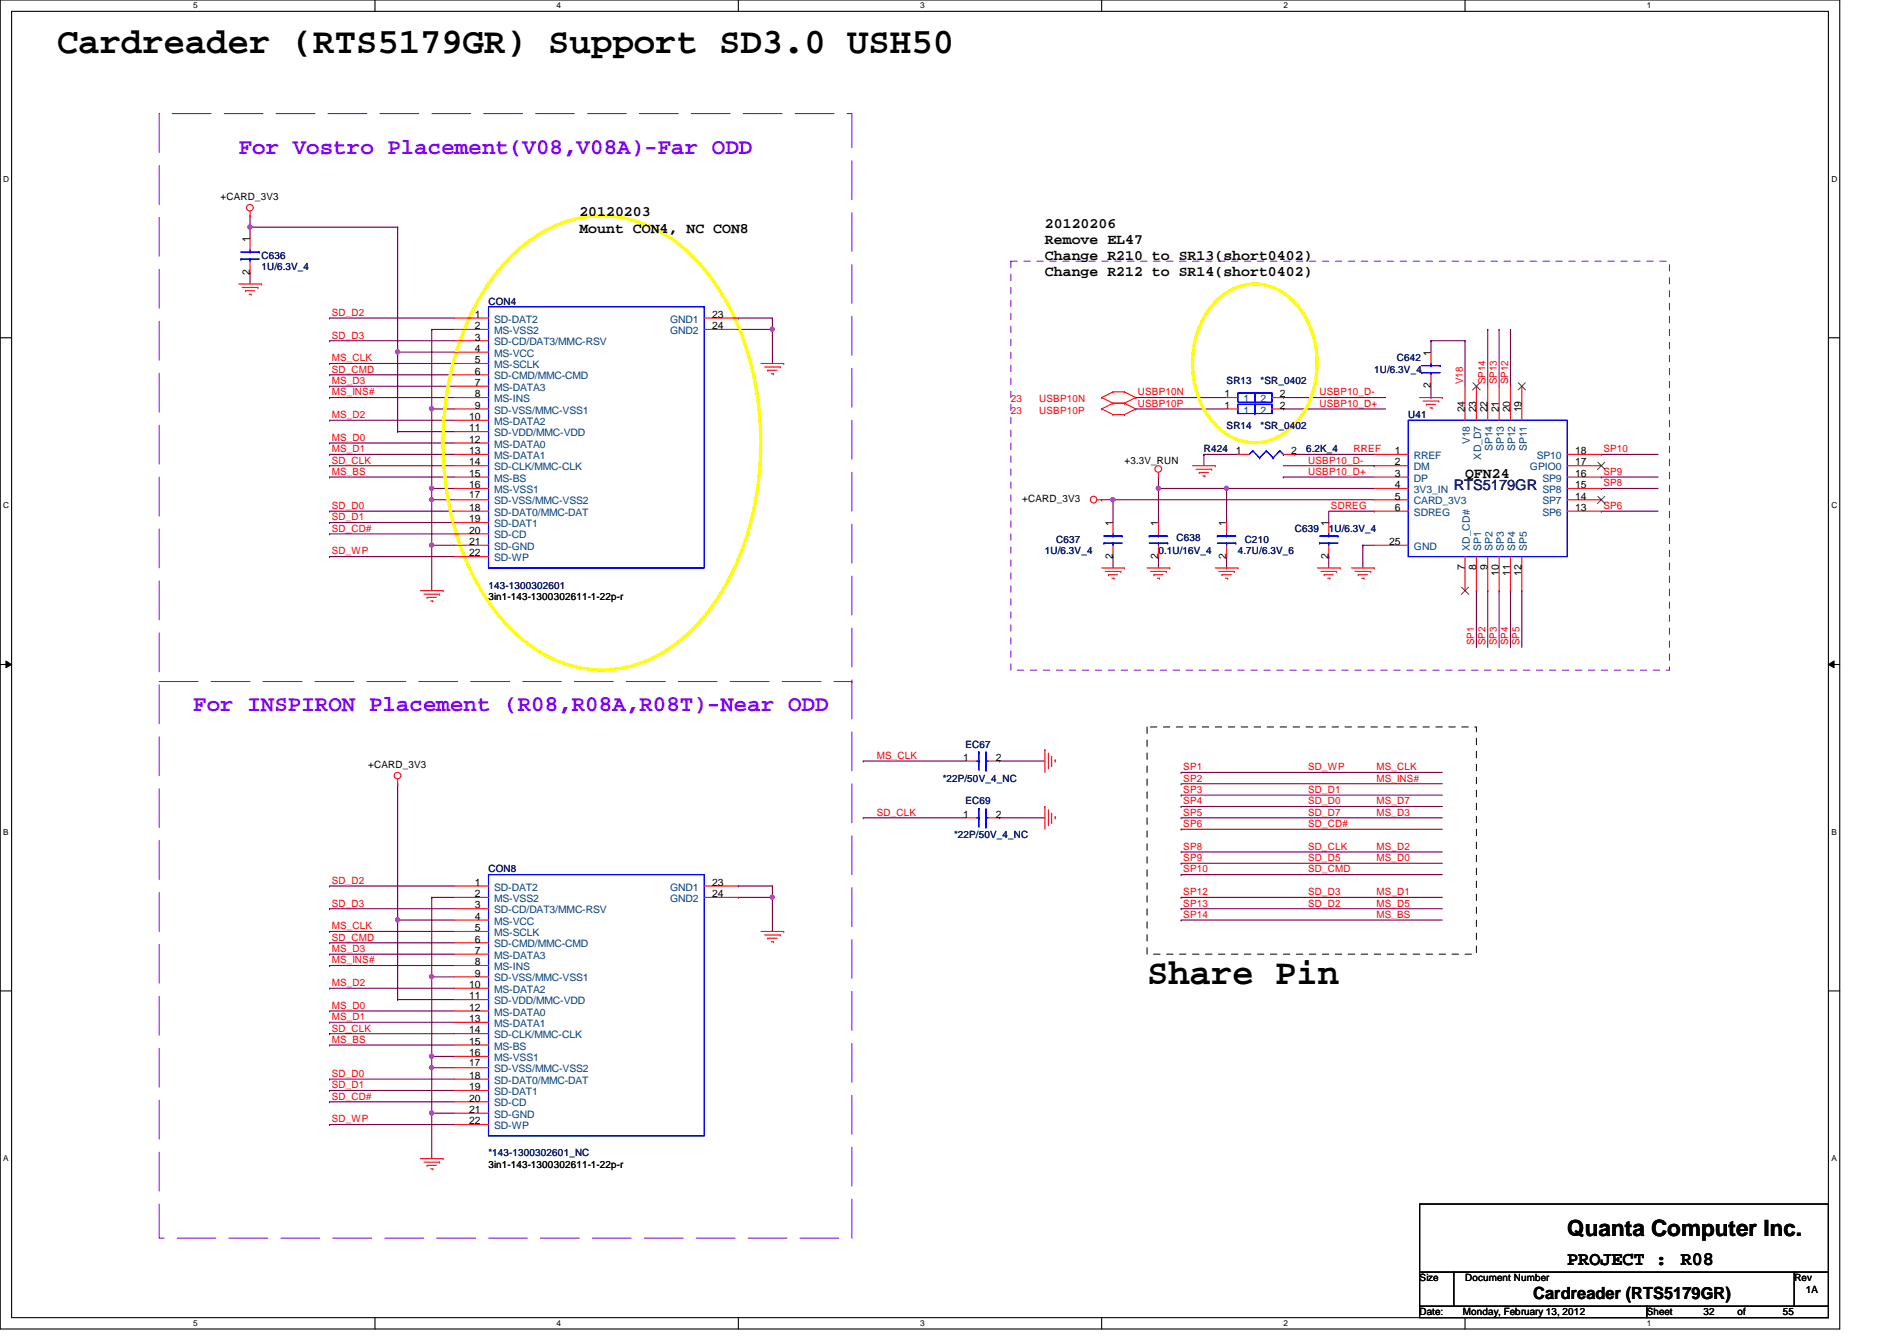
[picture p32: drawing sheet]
<svg xmlns="http://www.w3.org/2000/svg" width="297mm" height="210mm" viewBox="0 0 297 210" stroke-linecap="round" stroke-linejoin="round" font-family="sans-serif">
<defs><g id="words">
<g font-size="5.7">
<text x="8.9" y="8.3">Cardreader (RTS5179GR) Support SD3.0 USH50</text>
<text x="179.6" y="154.1">Share Pin</text>
</g>
<g font-size="3.5" fill="#8000ff">
<text x="37.4" y="24.2">For Vostro Placement(V08,V08A)-Far ODD</text>
<text x="30.3" y="111.3">For INSPIRON Placement (R08,R08A,R08T)-Near ODD</text>
</g>
<text font-size="3.5" x="245.4" y="193.5">Quanta Computer Inc.</text>
<g font-size="3">
<text x="245.4" y="198.1">PROJECT :</text>
<text x="263.2" y="198.1">R08</text>
</g>
<text font-size="2.6" x="240.1" y="203.3">Cardreader (RTS5179GR)</text>
<g font-size="2.3">
<text x="90.7" y="33.9">20120203</text>
<text x="163.6" y="35.6">20120206</text>
<text x="90.7" y="36.4">Mount CON4, NC CON8</text>
<text x="163.6" y="38.2">Remove EL47</text>
<text x="163.6" y="40.7">Change R210 to SR13(short0402)</text>
<text x="163.6" y="43.3">Change R212 to SR14(short0402)</text>
<text x="229.4" y="74.8">QFN24</text>
</g>
<text font-size="2.3" fill="#000080" x="227.6" y="76.8">RTS5179GR</text>
<g font-size="1.6">
<text x="34.5" y="31.3">+CARD_3V3</text>
<text x="39.1" y="37.9" transform="rotate(-90 39.1 37.9)">1</text>
<text x="39.1" y="43" transform="rotate(-90 39.1 43)">2</text>
<text x="74.4" y="49.7">1</text>
<text x="74.4" y="53.3">3</text>
<text x="74.4" y="51.5">2</text>
<text x="111.5" y="49.7">23</text>
<text x="111.5" y="51.5">24</text>
<text x="74.4" y="56.9">5</text>
<text x="74.4" y="58.6">6</text>
<text x="74.4" y="55.1">4</text>
<text x="224" y="55.7" transform="rotate(-90 224 55.7)">1</text>
<text x="73.5" y="65.7">10</text>
<text x="74.4" y="60.4">7</text>
<text x="74.4" y="64">9</text>
<text x="74.4" y="62.2">8</text>
<text x="191.7" y="62.2">1</text>
<text x="191.7" y="64">1</text>
<text x="200.4" y="62.2">2</text>
<text x="200.4" y="64">2</text>
<text x="224" y="60.8" transform="rotate(-90 224 60.8)">2</text>
<text x="229.4" y="64.6" transform="rotate(-90 229.4 64.6)">24</text>
<text x="231.1" y="64.6" transform="rotate(-90 231.1 64.6)">23</text>
<text x="232.9" y="64.6" transform="rotate(-90 232.9 64.6)">22</text>
<text x="234.7" y="64.6" transform="rotate(-90 234.7 64.6)">21</text>
<text x="236.5" y="64.6" transform="rotate(-90 236.5 64.6)">20</text>
<text x="238.2" y="64.6" transform="rotate(-90 238.2 64.6)">19</text>
<text x="73.5" y="67.5">11</text>
<text x="73.5" y="69.3">12</text>
<text x="73.5" y="71.1">13</text>
<text x="193.5" y="71.1">1</text>
<text x="202.2" y="71.1">2</text>
<text x="218.4" y="71.1">1</text>
<text x="246.6" y="71.1">18</text>
<text x="73.5" y="76.4">16</text>
<text x="73.5" y="72.9">14</text>
<text x="73.5" y="74.6">15</text>
<text x="73.5" y="77.9">17</text>
<text x="176.1" y="72.6">+3.3V_RUN</text>
<text x="218.4" y="72.9">2</text>
<text x="218.4" y="74.6">3</text>
<text x="218.4" y="76.4">4</text>
<text x="246.6" y="76.4">15</text>
<text x="246.6" y="74.6">16</text>
<text x="246.6" y="72.9">17</text>
<text x="73.5" y="81.7">19</text>
<text x="73.5" y="83.5">20</text>
<text x="73.5" y="80">18</text>
<text x="160.1" y="78.6">+CARD_3V3</text>
<text x="174.2" y="82.3" transform="rotate(-90 174.2 82.3)">1</text>
<text x="181.4" y="82.3" transform="rotate(-90 181.4 82.3)">1</text>
<text x="192" y="82.3" transform="rotate(-90 192 82.3)">1</text>
<text x="208" y="82.3" transform="rotate(-90 208 82.3)">1</text>
<text x="218.4" y="78.2">5</text>
<text x="218.4" y="80">6</text>
<text x="246.6" y="80">13</text>
<text x="246.6" y="78.2">14</text>
<text x="73.5" y="85.3">21</text>
<text x="73.5" y="87.1">22</text>
<text x="174.2" y="87.5" transform="rotate(-90 174.2 87.5)">2</text>
<text x="181.4" y="87.5" transform="rotate(-90 181.4 87.5)">2</text>
<text x="192" y="87.5" transform="rotate(-90 192 87.5)">2</text>
<text x="208" y="87.5" transform="rotate(-90 208 87.5)">2</text>
<text x="217.5" y="85.3">25</text>
<text x="229.4" y="89.2" transform="rotate(-90 229.4 89.2)">7</text>
<text x="231.1" y="89.2" transform="rotate(-90 231.1 89.2)">8</text>
<text x="232.9" y="89.2" transform="rotate(-90 232.9 89.2)">9</text>
<text x="76.5" y="93.9">3in1-143-1300302611-1-22p-r</text>
<text x="234.7" y="90.1" transform="rotate(-90 234.7 90.1)">10</text>
<text x="236.5" y="90.1" transform="rotate(-90 236.5 90.1)">11</text>
<text x="238.2" y="90.1" transform="rotate(-90 238.2 90.1)">12</text>
<text x="150.8" y="119.1">1</text>
<text x="156" y="119.1">2</text>
<text x="57.7" y="120.2">+CARD_3V3</text>
<text x="150.8" y="128">1</text>
<text x="156" y="128">2</text>
<text x="74.4" y="138.6">1</text>
<text x="74.4" y="142.2">3</text>
<text x="74.4" y="140.4">2</text>
<text x="74.4" y="144">4</text>
<text x="111.5" y="138.6">23</text>
<text x="111.5" y="140.4">24</text>
<text x="74.4" y="145.8">5</text>
<text x="74.4" y="147.5">6</text>
<text x="74.4" y="149.3">7</text>
<text x="73.5" y="154.6">10</text>
<text x="74.4" y="152.9">9</text>
<text x="74.4" y="151.1">8</text>
<text x="73.5" y="156.4">11</text>
<text x="73.5" y="158.2">12</text>
<text x="73.5" y="160">13</text>
<text x="73.5" y="161.8">14</text>
<text x="73.5" y="165.3">16</text>
<text x="73.5" y="163.5">15</text>
<text x="73.5" y="166.8">17</text>
<text x="73.5" y="170.6">19</text>
<text x="73.5" y="172.4">20</text>
<text x="73.5" y="168.9">18</text>
<text x="73.5" y="174.2">21</text>
<text x="73.5" y="176">22</text>
<text x="76.5" y="182.8">3in1-143-1300302611-1-22p-r</text>
<text x="222.3" y="200.6">Size</text>
<text x="229.4" y="200.6">Document Number</text>
<text x="281" y="200.6">Rev</text>
<text x="282.7" y="202.4">1A</text>
<text x="222.3" y="205.9">Date:</text>
<text x="229.1" y="205.9">Monday, February 13, 2012</text>
<text x="257.8" y="205.9">Sheet</text>
<text x="266.7" y="205.9">32</text>
<text x="272.1" y="205.9">of</text>
<text x="279.2" y="205.9">55</text>
</g>
<g font-size="1.6" fill="#000080">
<text x="40.9" y="40.6">C636</text>
<text x="40.9" y="42.3">1U/6.3V_4</text>
<text x="76.5" y="47.7">CON4</text>
<text x="215.2" y="58.3">1U/6.3V_4</text>
<text x="218.7" y="56.6">C642</text>
<text x="192.1" y="60.1">SR13</text>
<text x="197.4" y="60.1">*SR_0402</text>
<text x="220.5" y="65.4">U41</text>
<text x="188.5" y="70.8">R424</text>
<text x="192.1" y="67.2">SR14</text>
<text x="197.4" y="67.2">*SR_0402</text>
<text x="204.5" y="70.8">6.2K_4</text>
<text x="202.7" y="83.2">C639</text>
<text x="208.1" y="83.2">1U/6.3V_4</text>
<text x="163.6" y="86.8">1U/6.3V_4</text>
<text x="165.4" y="85">C637</text>
<text x="181.4" y="86.8">0.1U/16V_4</text>
<text x="184.2" y="84.7">C638</text>
<text x="193.8" y="86.8">4.7U/6.3V_6</text>
<text x="194.9" y="85">C210</text>
<text x="76.5" y="92.1">143-1300302601</text>
<text x="151.2" y="117">EC67</text>
<text x="147.6" y="122.3">*22P/50V_4_NC</text>
<text x="151.2" y="125.9">EC69</text>
<text x="149.4" y="131.2">*22P/50V_4_NC</text>
<text x="76.5" y="136.6">CON8</text>
<text x="76.5" y="181">*143-1300302601_NC</text>
</g>
<g font-size="1.6" fill="#f00">
<text x="51.9" y="49.4">SD_D2</text>
<text x="51.9" y="53">SD_D3</text>
<text x="51.9" y="56.6">MS_CLK</text>
<text x="51.9" y="58.3">SD_CMD</text>
<text x="51.9" y="60.1">MS_D3</text>
<text x="51.9" y="61.9">MS_INS#</text>
<text x="51.9" y="65.4">MS_D2</text>
<text x="158.3" y="62.9">23</text>
<text x="158.3" y="64.7">23</text>
<text x="162.7" y="62.9">USBP10N</text>
<text x="162.7" y="64.7">USBP10P</text>
<text x="178.2" y="61.9">USBP10N</text>
<text x="178.2" y="63.7">USBP10P</text>
<text x="206.6" y="61.9">USBP10_D-</text>
<text x="206.6" y="63.7">USBP10_D+</text>
<text x="229.1" y="60.1" transform="rotate(-90 229.1 60.1)">V18</text>
<text x="232.6" y="60.1" transform="rotate(-90 232.6 60.1)">SP14</text>
<text x="234.4" y="60.1" transform="rotate(-90 234.4 60.1)">SP13</text>
<text x="236.2" y="60.1" transform="rotate(-90 236.2 60.1)">SP12</text>
<text x="51.9" y="69">MS_D0</text>
<text x="51.9" y="70.8">MS_D1</text>
<text x="212" y="70.8">RREF</text>
<text x="251.1" y="70.8">SP10</text>
<text x="51.9" y="72.6">SD_CLK</text>
<text x="51.9" y="74.3">MS_BS</text>
<text x="204.8" y="74.3">USBP10_D+</text>
<text x="204.8" y="72.6">USBP10_D-</text>
<text x="251.1" y="74.3">SP9</text>
<text x="251.1" y="76.1">SP8</text>
<text x="51.9" y="79.7">SD_D0</text>
<text x="51.9" y="81.4">SD_D1</text>
<text x="51.9" y="83.2">SD_CD#</text>
<text x="208.4" y="79.7">SDREG</text>
<text x="251.1" y="79.7">SP6</text>
<text x="51.9" y="86.8">SD_WP</text>
<text x="230.8" y="101" transform="rotate(-90 230.8 101)">SP1</text>
<text x="232.6" y="101" transform="rotate(-90 232.6 101)">SP2</text>
<text x="234.4" y="101" transform="rotate(-90 234.4 101)">SP3</text>
<text x="236.2" y="101" transform="rotate(-90 236.2 101)">SP4</text>
<text x="238" y="101" transform="rotate(-90 238 101)">SP5</text>
<text x="137.3" y="118.8">MS_CLK</text>
<text x="185.3" y="120.6">SP1</text>
<text x="185.3" y="122.3">SP2</text>
<text x="185.3" y="124.1">SP3</text>
<text x="185.3" y="125.9">SP4</text>
<text x="204.8" y="120.6">SD_WP</text>
<text x="204.8" y="124.1">SD_D1</text>
<text x="204.8" y="125.9">SD_D0</text>
<text x="215.5" y="122.3">MS_INS#</text>
<text x="215.5" y="120.6">MS_CLK</text>
<text x="215.5" y="125.9">MS_D7</text>
<text x="137.3" y="127.7">SD_CLK</text>
<text x="185.3" y="127.7">SP5</text>
<text x="185.3" y="129.5">SP6</text>
<text x="204.8" y="127.7">SD_D7</text>
<text x="204.8" y="129.5">SD_CD#</text>
<text x="215.5" y="127.7">MS_D3</text>
<text x="185.3" y="133">SP8</text>
<text x="185.3" y="134.8">SP9</text>
<text x="185.3" y="136.6">SP10</text>
<text x="204.8" y="136.6">SD_CMD</text>
<text x="204.8" y="133">SD_CLK</text>
<text x="204.8" y="134.8">SD_D5</text>
<text x="215.5" y="133">MS_D2</text>
<text x="215.5" y="134.8">MS_D0</text>
<text x="51.9" y="138.3">SD_D2</text>
<text x="51.9" y="141.9">SD_D3</text>
<text x="185.3" y="140.1">SP12</text>
<text x="185.3" y="141.9">SP13</text>
<text x="185.3" y="143.7">SP14</text>
<text x="204.8" y="140.1">SD_D3</text>
<text x="204.8" y="141.9">SD_D2</text>
<text x="215.5" y="140.1">MS_D1</text>
<text x="215.5" y="141.9">MS_D5</text>
<text x="215.5" y="143.7">MS_BS</text>
<text x="51.9" y="145.5">MS_CLK</text>
<text x="51.9" y="147.2">SD_CMD</text>
<text x="51.9" y="149">MS_D3</text>
<text x="51.9" y="150.8">MS_INS#</text>
<text x="51.9" y="154.3">MS_D2</text>
<text x="51.9" y="157.9">MS_D0</text>
<text x="51.9" y="159.7">MS_D1</text>
<text x="51.9" y="161.5">SD_CLK</text>
<text x="51.9" y="163.2">MS_BS</text>
<text x="51.9" y="168.6">SD_D0</text>
<text x="51.9" y="170.3">SD_D1</text>
<text x="51.9" y="172.1">SD_CD#</text>
<text x="51.9" y="175.7">SD_WP</text>
</g>
<g font-size="1.6" fill="#004080">
<text x="77.4" y="50.5">SD-DAT2</text>
<text x="77.4" y="52.3">MS-VSS2</text>
<text x="104.9" y="50.5">GND1</text>
<text x="104.9" y="52.3">GND2</text>
<text x="77.4" y="54.1">SD-CD/DAT3/MMC-RSV</text>
<text x="77.4" y="57.6">MS-SCLK</text>
<text x="77.4" y="59.4">SD-CMD/MMC-CMD</text>
<text x="77.4" y="55.8">MS-VCC</text>
<text x="77.4" y="61.2">MS-DATA3</text>
<text x="77.4" y="64.7">SD-VSS/MMC-VSS1</text>
<text x="77.4" y="62.9">MS-INS</text>
<text x="194.7" y="62.9">1</text>
<text x="194.7" y="64.7">1</text>
<text x="197.4" y="62.9">2</text>
<text x="197.4" y="64.7">2</text>
<text x="77.4" y="68.3">SD-VDD/MMC-VDD</text>
<text x="77.4" y="66.5">MS-DATA2</text>
<text x="77.4" y="70.1">MS-DATA0</text>
<text x="77.4" y="71.8">MS-DATA1</text>
<text x="221.4" y="71.8">RREF</text>
<text x="230.2" y="69.6" transform="rotate(-90 230.2 69.6)">V18</text>
<text x="231.9" y="71.9" transform="rotate(-90 231.9 71.9)">XD_D7</text>
<text x="233.7" y="70.7" transform="rotate(-90 233.7 70.7)">SP14</text>
<text x="235.5" y="70.7" transform="rotate(-90 235.5 70.7)">SP13</text>
<text x="237.3" y="70.7" transform="rotate(-90 237.3 70.7)">SP12</text>
<text x="239.1" y="70.7" transform="rotate(-90 239.1 70.7)">SP11</text>
<text x="240.6" y="71.8">SP10</text>
<text x="77.4" y="77.2">MS-VSS1</text>
<text x="77.4" y="73.6">SD-CLK/MMC-CLK</text>
<text x="77.4" y="75.4">MS-BS</text>
<text x="221.4" y="73.6">DM</text>
<text x="221.4" y="75.4">DP</text>
<text x="221.4" y="77.2">3V3_IN</text>
<text x="239.6" y="73.6">GPIO0</text>
<text x="241.5" y="77.2">SP8</text>
<text x="241.5" y="75.4">SP9</text>
<text x="77.4" y="82.5">SD-DAT1</text>
<text x="77.4" y="79">SD-VSS/MMC-VSS2</text>
<text x="77.4" y="80.7">SD-DAT0/MMC-DAT</text>
<text x="221.4" y="79">CARD_3V3</text>
<text x="221.4" y="80.7">SDREG</text>
<text x="241.5" y="80.7">SP6</text>
<text x="241.5" y="79">SP7</text>
<text x="77.4" y="84.3">SD-CD</text>
<text x="77.4" y="86.1">SD-GND</text>
<text x="77.4" y="87.8">SD-WP</text>
<text x="221.4" y="86.1">GND</text>
<text x="230.2" y="86.2" transform="rotate(-90 230.2 86.2)">XD_CD#</text>
<text x="231.9" y="86.2" transform="rotate(-90 231.9 86.2)">SP1</text>
<text x="233.7" y="86.2" transform="rotate(-90 233.7 86.2)">SP2</text>
<text x="235.5" y="86.2" transform="rotate(-90 235.5 86.2)">SP3</text>
<text x="237.3" y="86.2" transform="rotate(-90 237.3 86.2)">SP4</text>
<text x="239.1" y="86.2" transform="rotate(-90 239.1 86.2)">SP5</text>
<text x="77.4" y="139.4">SD-DAT2</text>
<text x="77.4" y="143">SD-CD/DAT3/MMC-RSV</text>
<text x="77.4" y="141.2">MS-VSS2</text>
<text x="104.9" y="139.4">GND1</text>
<text x="104.9" y="141.2">GND2</text>
<text x="77.4" y="146.5">MS-SCLK</text>
<text x="77.4" y="148.3">SD-CMD/MMC-CMD</text>
<text x="77.4" y="144.7">MS-VCC</text>
<text x="77.4" y="150.1">MS-DATA3</text>
<text x="77.4" y="153.6">SD-VSS/MMC-VSS1</text>
<text x="77.4" y="151.8">MS-INS</text>
<text x="77.4" y="155.4">MS-DATA2</text>
<text x="77.4" y="157.2">SD-VDD/MMC-VDD</text>
<text x="77.4" y="159">MS-DATA0</text>
<text x="77.4" y="160.7">MS-DATA1</text>
<text x="77.4" y="166.1">MS-VSS1</text>
<text x="77.4" y="162.5">SD-CLK/MMC-CLK</text>
<text x="77.4" y="164.3">MS-BS</text>
<text x="77.4" y="167.9">SD-VSS/MMC-VSS2</text>
<text x="77.4" y="171.4">SD-DAT1</text>
<text x="77.4" y="173.2">SD-CD</text>
<text x="77.4" y="169.6">SD-DAT0/MMC-DAT</text>
<text x="77.4" y="175">SD-GND</text>
<text x="77.4" y="176.7">SD-WP</text>
</g>
<g font-size="1.3">
<text x="30.3" y="1.3">5</text>
<text x="87.2" y="1.3">4</text>
<text x="144.1" y="1.3">3</text>
<text x="201" y="1.3">2</text>
<text x="257.8" y="1.3">1</text>
<text x=".5" y="28.4">D</text>
<text x="286.8" y="28.4">D</text>
<text x=".5" y="79.5">C</text>
<text x="286.8" y="79.5">C</text>
<text x=".5" y="130.7">B</text>
<text x="286.8" y="130.7">B</text>
<text x=".5" y="181.8">A</text>
<text x="286.8" y="181.8">A</text>
<text x="30.3" y="207.6">5</text>
<text x="87.2" y="207.6">4</text>
<text x="144.1" y="207.6">3</text>
<text x="201" y="207.6">2</text>
<text x="257.8" y="207.6">1</text>
</g>
</g></defs>
<path d="M0 0h288.1v208h-288.1zM1.8 1.8h284.5v204.4h-284.5z" fill="none" stroke="#000" stroke-width=".17"/>
<g fill="#fff">
<path d="M30.3 .2h.6v1.4h-.6z"/>
<path d="M30.3 206.4h.6v1.4h-.6z"/>
</g>
<path d="M58.7 0v1.8M58.7 206.2v1.8" fill="none" stroke="#000" stroke-width=".17"/>
<g fill="#fff">
<path d="M87.2 .2h.6v1.4h-.6z"/>
<path d="M87.2 206.4h.6v1.4h-.6z"/>
</g>
<path d="M115.6 0v1.8M115.6 206.2v1.8" fill="none" stroke="#000" stroke-width=".17"/>
<g fill="#fff">
<path d="M144.1 .2h.6v1.4h-.6z"/>
<path d="M144.1 206.4h.6v1.4h-.6z"/>
</g>
<path d="M172.5 0v1.8M172.5 206.2v1.8" fill="none" stroke="#000" stroke-width=".17"/>
<g fill="#fff">
<path d="M201 .2h.6v1.4h-.6z"/>
<path d="M201 206.4h.6v1.4h-.6z"/>
</g>
<path d="M229.4 0v1.8M229.4 206.2v1.8" fill="none" stroke="#000" stroke-width=".17"/>
<g fill="#fff">
<path d="M257.8 .2h.7v1.4h-.7z"/>
<path d="M257.8 206.4h.7v1.4h-.7z"/>
<path d="M.5 27.3h.9v1.4h-.9z"/>
<path d="M286.8 27.3h.9v1.4h-.9z"/>
<path d="M.5 78.4h.9v1.4h-.9z"/>
<path d="M286.8 78.4h.9v1.4h-.9z"/>
</g>
<path d="M0 52.9h1.8M286.3 52.9h1.8" fill="none" stroke="#000" stroke-width=".17"/>
<g fill="#fff">
<path d="M.5 129.5h.8v1.4h-.8z"/>
<path d="M286.8 129.5h.8v1.4h-.8z"/>
</g>
<path d="M0 104h1.8M286.3 104h1.8" fill="none" stroke="#000" stroke-width=".17"/>
<path d="M.9 103.5l.9 .5-.9 .5zM286.3 104l.9-.5v1z" fill="#000"/>
<path d="M.9 103.5l.9 .5-.9 .5zM286.3 104l.9-.5v1z" fill="none" stroke="#000" stroke-width=".16"/>
<g fill="#fff">
<path d="M.5 180.6h.8v1.4h-.8z"/>
<path d="M286.8 180.6h.8v1.4h-.8z"/>
</g>
<path d="M0 155.1h1.8M286.3 155.1h1.8" fill="none" stroke="#000" stroke-width=".17"/>
<g fill="none" stroke="#800040" stroke-width=".17">
<path d="M224.1 53.3h.1M224.1 53.3h5.3M224.1 53.3v1.8M229.4 53.3h.1M229.4 53.3v7.2M233 51.6h.1M233 51.6v8.9M234.7 51.6h.1M234.7 51.6v8.9M236.5 51.6h.1M236.5 51.6v8.9M174.3 78.2h.1"/>
<path d="M174.3 78.2h40.9M177.8 62.2h.1M177.8 64h.1M177.8 62.2h14.3M177.8 64h14.3M181.4 76.5h.1M181.4 76.5v5.3M188.5 71.1h.1M188.5 71.1h5.3M188.5 71.1v1.8M192.1 76.5h.1M192.1 76.5h23.1"/>
<path d="M201 62.2h.1M201 74.7h.1M201 74.7h14.2M201 62.2h16M201 72.9h14.2M215.2 72.9h.1M224.1 62.2h.1M224.1 60.5v1.7M250.7 74.7h.1M250.7 71.1h.1M250.7 76.5h.1M250.7 76.5h8.9"/>
<path d="M250.7 74.7h8.9M250.7 71.1h8.9M174.3 87.1h.1M174.3 87.1v1.8M181.4 87.1h.1M181.4 87.1v1.8M208.1 87.1h.1M208.1 87.1v1.8M213.4 85.3h.1M213.4 85.3h1.8M213.4 85.3v3.6M231.2 92.5h.1"/>
<path d="M231.2 92.5v8.8M233 92.5h.1M233 92.5v8.8M234.7 92.5h.1M234.7 92.5v8.8M236.5 92.5h.1M236.5 92.5v8.8M238.3 92.5h.1M238.3 92.5v8.8M250.7 80h.1M250.7 80h8.9M185 120.9h.1"/>
<path d="M185 122.7h.1M185 124.5h.1M185 126.2h.1M185 128h.1M185 129.8h.1M185 133.3h.1M185 135.1h.1M185 136.9h.1M185 120.9h40.8M185 122.7h40.8M185 124.5h40.8M185 126.2h40.8"/>
<path d="M185 128h40.8M185 129.8h40.8M185 133.3h40.8M185 135.1h40.8M185 136.9h40.8M185 140.5h.1M185 142.2h.1M185 144h.1M185 140.5h40.8M185 142.2h40.8M185 144h40.8"/>
</g>
<circle cx="181.4" cy="76.4" r=".32" fill="#f0f"/>
<circle cx="181.4" cy="76.4" r=".32" fill="none" stroke="#f0f" stroke-width=".17"/>
<path d="M174.3 78.2h.1M174.3 78.2v3.6" fill="none" stroke="#800040" stroke-width=".17"/>
<circle cx="174.3" cy="78.2" r=".32" fill="#f0f"/>
<circle cx="174.3" cy="78.2" r=".32" fill="none" stroke="#f0f" stroke-width=".17"/>
<g fill="none" stroke="#800040" stroke-width=".17">
<path d="M172.5 78.2h.1M172.5 78.2h1.8M181.4 74.7h.1M181.4 74.7v1.8M192.1 76.5h.1M192.1 76.5v5.3M201 64h.1M201 64h16M202.7 71.1h.1M202.7 71.1h12.5M208.1 81.8h.1M215.2 80h.1"/>
<path d="M215.2 80h-7.1v1.8M135.2 119.1h.1M135.2 119.1h16M156.5 119.1h.1M156.5 119.1h7.1M135.2 128h.1M135.2 128h16M156.5 128h.1M156.5 128h7.1"/>
</g>
<circle cx="192" cy="76.4" r=".32" fill="#f0f"/>
<circle cx="192" cy="76.4" r=".32" fill="none" stroke="#f0f" stroke-width=".17"/>
<g fill="none" stroke="#800040" stroke-width=".17">
<path d="M51.6 49.8h.1M51.6 53.3h.1M51.6 56.9h.1M51.6 58.7h.1M51.6 49.8h19.6M51.6 53.3h19.6M51.6 56.9h19.6M51.6 58.7h19.6M115.6 49.8h.1M115.6 49.8h5.3M120.9 51.6h.1M120.9 51.6v5.3"/>
<path d="M51.6 60.5h.1M51.6 62.2h.1M51.6 65.8h.1M51.6 69.3h.1M51.6 71.1h.1M51.6 72.9h.1M51.6 74.7h.1M51.6 60.5h19.6M51.6 62.2h19.6M51.6 65.8h19.6M51.6 69.3h19.6M51.6 71.1h19.6"/>
<path d="M51.6 72.9h19.6M51.6 74.7h19.6M181.4 76.5h.1M181.4 76.5h10.7M51.6 80h.1M51.6 81.8h.1M51.6 83.6h.1M51.6 87.1h.1M51.6 80h19.6M51.6 81.8h19.6M51.6 83.6h19.6M51.6 87.1h19.6"/>
<path d="M192.1 88.9h.1M192.1 87.1v1.8"/>
</g>
<circle cx="120.9" cy="51.5" r=".32" fill="#f0f"/>
<circle cx="120.9" cy="51.5" r=".32" fill="none" stroke="#f0f" stroke-width=".17"/>
<path d="M115.6 51.6h.1M115.6 51.6h5.3M67.6 78.2h.1M67.6 78.2v14.3M67.6 78.2h3.6M67.6 85.3h.1M67.6 85.3h3.6" fill="none" stroke="#800040" stroke-width=".17"/>
<circle cx="67.6" cy="85.3" r=".32" fill="#f0f"/>
<circle cx="67.6" cy="85.3" r=".32" fill="none" stroke="#f0f" stroke-width=".17"/>
<circle cx="67.6" cy="78.2" r=".32" fill="#f0f"/>
<circle cx="67.6" cy="78.2" r=".32" fill="none" stroke="#f0f" stroke-width=".17"/>
<path d="M39.2 35.6h.1M39.2 35.6v1.7M39.2 35.6h23.1M39.2 42.7h.1M39.2 42.7v1.7M67.6 76.5h.1M67.6 76.5h3.6M67.6 76.5v1.7" fill="none" stroke="#800040" stroke-width=".17"/>
<circle cx="39.1" cy="35.5" r=".32" fill="#f0f"/>
<circle cx="39.1" cy="35.5" r=".32" fill="none" stroke="#f0f" stroke-width=".17"/>
<path d="M62.3 55.1h.1M62.3 55.1v12.5M62.3 67.6h.1M62.3 67.6h8.9M67.6 64h.1M67.6 64h3.6M67.6 64v12.5" fill="none" stroke="#800040" stroke-width=".17"/>
<circle cx="67.6" cy="76.4" r=".32" fill="#f0f"/>
<circle cx="67.6" cy="76.4" r=".32" fill="none" stroke="#f0f" stroke-width=".17"/>
<circle cx="67.6" cy="64" r=".32" fill="#f0f"/>
<circle cx="67.6" cy="64" r=".32" fill="none" stroke="#f0f" stroke-width=".17"/>
<path d="M62.3 55.1h.1M62.3 55.1h8.9" fill="none" stroke="#800040" stroke-width=".17"/>
<circle cx="62.2" cy="55.1" r=".32" fill="#f0f"/>
<circle cx="62.2" cy="55.1" r=".32" fill="none" stroke="#f0f" stroke-width=".17"/>
<g fill="none" stroke="#800040" stroke-width=".17">
<path d="M39.2 33.8h.1M39.2 33.8v1.8M62.3 35.6h.1M62.3 35.6v19.5M67.6 51.6h.1M67.6 51.6h3.6M67.6 51.6v12.4M120.9 49.8h.1M120.9 49.8v1.8M51.6 158.2h.1M51.6 151.1h.1M51.6 158.2h19.6"/>
<path d="M51.6 151.1h19.6M62.3 156.5h.1M62.3 144h.1M62.3 156.5h8.9M62.3 144h8.9"/>
</g>
<circle cx="62.2" cy="144" r=".32" fill="#f0f"/>
<circle cx="62.2" cy="144" r=".32" fill="none" stroke="#f0f" stroke-width=".17"/>
<g fill="none" stroke="#800040" stroke-width=".17">
<path d="M62.3 122.7h.1M62.3 122.7v21.3M120.9 138.7h.1M120.9 138.7v1.8M51.6 145.8h.1M51.6 145.8h19.6M67.6 140.5h.1M67.6 152.9h.1M67.6 140.5v26.6M67.6 140.5h3.6M67.6 152.9h3.6M51.6 160h.1"/>
<path d="M51.6 160h19.6M67.6 165.4h.1M67.6 174.2h.1M67.6 165.4h3.6M67.6 174.2v7.2M67.6 174.2h3.6"/>
</g>
<circle cx="67.6" cy="165.3" r=".32" fill="#f0f"/>
<circle cx="67.6" cy="165.3" r=".32" fill="none" stroke="#f0f" stroke-width=".17"/>
<circle cx="67.6" cy="152.9" r=".32" fill="#f0f"/>
<circle cx="67.6" cy="152.9" r=".32" fill="none" stroke="#f0f" stroke-width=".17"/>
<g fill="none" stroke="#800040" stroke-width=".17">
<path d="M51.6 138.7h.1M51.6 138.7h19.6M115.6 138.7h.1M115.6 138.7h5.3M51.6 154.7h.1M51.6 147.6h.1M51.6 154.7h19.6M51.6 147.6h19.6M120.9 140.5h.1M120.9 140.5v5.3M51.6 176h.1M51.6 168.9h.1"/>
<path d="M51.6 161.8h.1M51.6 176h19.6M51.6 168.9h19.6M51.6 161.8h19.6"/>
</g>
<circle cx="120.9" cy="140.4" r=".32" fill="#f0f"/>
<circle cx="120.9" cy="140.4" r=".32" fill="none" stroke="#f0f" stroke-width=".17"/>
<g fill="none" stroke="#800040" stroke-width=".17">
<path d="M51.6 149.4h.1M51.6 142.2h.1M51.6 149.4h19.6M51.6 142.2h19.6M62.3 144h.1M62.3 144v12.5M115.6 140.5h.1M115.6 140.5h5.3M51.6 170.7h.1M51.6 163.6h.1M51.6 170.7h19.6M51.6 163.6h19.6"/>
<path d="M67.6 167.1h.1M67.6 167.1h3.6M67.6 167.1v7.1"/>
</g>
<circle cx="67.6" cy="174.2" r=".32" fill="#f0f"/>
<circle cx="67.6" cy="174.2" r=".32" fill="none" stroke="#f0f" stroke-width=".17"/>
<circle cx="67.6" cy="167.1" r=".32" fill="#f0f"/>
<circle cx="67.6" cy="167.1" r=".32" fill="none" stroke="#f0f" stroke-width=".17"/>
<path d="M51.6 172.5h.1M51.6 172.5h19.6" fill="none" stroke="#800040" stroke-width=".17"/>
<g fill="none" stroke="#f00" stroke-width=".17">
<path d="M39.2 33.8h.1M39.2 33.1v.7M39.2 37.3v1.8M37.4 44.4h3.5M37.9 45h2.5M38.4 45.5h.1M38.4 45.5h1.5M39 46.1h.3M39.2 40.9v1.8M39.3 46.1h.1M40.4 45h.1M40.9 44.4h.1"/>
<path d="M71.2 56.9h5.3M71.2 49.8h5.3M71.2 53.3h5.3M71.2 58.7h5.3M71.2 51.6h5.3M71.2 55.1h5.3M110.3 49.8h5.3M110.3 51.6h5.3M119.2 56.9h3.5M119.7 57.4h2.5M120.2 58h.1M120.2 58h1.5"/>
<path d="M120.8 58.5h.3M121.1 58.5h.1M122.2 57.4h.1M122.7 56.9h.1M224.1 55.1v1.8M224.1 58.7v1.8M71.2 72.9h5.3M71.2 78.2h5.3M71.2 62.2h5.3M71.2 60.5h5.3M71.2 64h5.3M71.2 67.6h5.3"/>
<path d="M71.2 65.8h5.3M71.2 69.3h5.3M71.2 71.1h5.3M71.2 76.5h5.3M71.2 74.7h5.3M171.8 78.2h.7M172.5 78.2h.1M172.5 62.2h.1M172.5 64h.1M172.5 62.2l1.8 .9M172.5 64l1.8 .9M174.3 61.3h.1"/>
<path d="M174.3 63.1h.1M174.3 64.9h.1M174.3 61.3l-1.8 .9M174.3 61.3h1.8M174.3 63.1h1.8M174.3 63.1l-1.8 .9M174.3 64.9h1.8M176.1 61.3h.1M176.1 63.1h.1M176.1 64.9h.1M176.1 61.3l1.7 .9M176.1 63.1l1.7 .9"/>
<path d="M177.8 62.2h.1M177.8 64h.1M177.8 62.2l-1.7 .9M177.8 64l-1.7 .9M181.4 74.7h.1M181.4 74v.7M186.7 72.9h3.6M187.3 73.4h2.4M187.8 74h.1M187.8 74h1.4M188.3 74.5h.4M188.7 74.5h.1"/>
<path d="M189.7 73.4h.1M190.3 72.9h.1M192.1 62.2h1.7M192.1 64h1.7M193.8 71.1h1.8M199.2 62.2h1.8M199.2 64h1.8M201 71.1h1.7M215.2 72.9h5.3M215.2 78.2h5.3M215.2 71.1h5.3M215.2 76.5h5.3"/>
<path d="M215.2 74.7h5.3M222.3 62.2h3.5M222.8 62.8h2.5M223.3 63.3h.1M223.3 63.3h1.5M223.9 63.8h.3M224.2 63.8h.1M225.3 62.8h.1M225.8 62.2h.1M229.4 60.5v5.3M231.2 60.5v5.3M233 60.5v5.3"/>
<path d="M234.7 60.5v5.3M236.5 60.5v5.3M238.3 60.5v5.3M245.4 72.9h5.3M245.4 78.2h5.3M245.4 71.1h5.3M245.4 76.5h5.3M245.4 74.7h5.3M65.8 92.5h3.6M66.4 93h2.4M66.9 93.5h.1M66.9 93.5h1.4"/>
<path d="M67.4 94.1h.4M67.8 94.1h.1M68.8 93h.1M69.4 92.5h.1M71.2 81.8h5.3M71.2 83.6h5.3M71.2 85.3h5.3M71.2 87.1h5.3M71.2 80h5.3M172.5 88.9h3.6M173.1 89.5h2.4M173.6 90h.1"/>
<path d="M173.6 90h1.4M174.1 90.5h.4M174.3 81.8v1.8M174.3 85.3v1.8M174.5 90.5h.1M175.5 89.5h.1M176.1 88.9h.1M179.6 88.9h3.6M180.2 89.5h2.4M180.7 90h.1M180.7 90h1.4M181.2 90.5h.4"/>
<path d="M181.4 81.8v1.8M181.4 85.3v1.8M181.6 90.5h.1M182.6 89.5h.1M183.2 88.9h.1M190.3 88.9h3.5M190.8 89.5h2.5M191.3 90h.1M191.3 90h1.5M191.9 90.5h.3M192.1 81.8v1.8M192.1 85.3v1.8"/>
<path d="M192.2 90.5h.1M193.3 89.5h.1M193.8 88.9h.1M206.3 88.9h3.5M206.8 89.5h2.5M207.3 90h.1M207.3 90h1.5M207.9 90.5h.3M208.1 81.8v1.8M208.1 85.3v1.8M208.2 90.5h.1M209.3 89.5h.1"/>
<path d="M209.8 88.9h.1M211.6 88.9h3.6M212.2 89.5h2.4M212.7 90h.1M212.7 90h1.4M213.2 90.5h.4M213.6 90.5h.1M214.6 89.5h.1M215.2 88.9h.1M215.2 85.3h5.3M215.2 80h5.3M229.4 87.1v5.4"/>
<path d="M231.2 87.1v5.4M233 87.1v5.4M234.7 87.1v5.4M236.5 87.1v5.4M238.3 87.1v5.4M245.4 80h5.3M151.2 119.1h1.7M154.7 119.1h1.8M163.6 117.3h.1M163.6 117.3v3.6M164.2 117.9h.1M164.2 117.9v2.5"/>
<path d="M164.7 119.8h.1M164.7 118.4v1.4M165.2 119h.1M165.2 119v.3M62.3 122.7h.1M62.3 122v.7M71.2 138.7h5.3M110.3 138.7h5.3M151.2 128h1.7M154.7 128h1.8M163.6 126.2h.1M163.6 126.2v3.6"/>
<path d="M164.2 126.8h.1M164.2 126.8v2.4M164.7 128.7h.1M164.7 127.3v1.4M165.2 127.8h.1M165.2 127.8v.4M71.2 145.8h5.3M71.2 142.2h5.3M71.2 147.6h5.3M71.2 149.4h5.3M71.2 152.9h5.3M71.2 151.1h5.3"/>
<path d="M71.2 156.5h5.3M71.2 154.7h5.3M71.2 158.2h5.3M71.2 140.5h5.3M71.2 144h5.3M110.3 140.5h5.3M119.2 145.8h3.5M119.7 146.3h2.5M120.2 146.9h.1M120.2 146.9h1.5M120.8 147.4h.3M121.1 147.4h.1"/>
<path d="M122.2 146.3h.1M122.7 145.8h.1M71.2 160h5.3M71.2 165.4h5.3M71.2 161.8h5.3M71.2 170.7h5.3M71.2 172.5h5.3M71.2 174.2h5.3M71.2 176h5.3M71.2 163.6h5.3M71.2 167.1h5.3M71.2 168.9h5.3"/>
<path d="M65.8 181.4h3.6M66.4 181.9h2.4M66.9 182.4h.1M66.9 182.4h1.4M67.4 183h.4M67.8 183h.1M68.8 181.9h.1M69.4 181.4h.1"/>
<circle cx="39.1" cy="32.5" r=".52"/>
<circle cx="171.2" cy="78.2" r=".52"/>
<circle cx="181.4" cy="73.4" r=".52"/>
<circle cx="62.3" cy="121.4" r=".52"/>
</g>
<path d="M222.3 188.5h64v10.6h-64zM222.3 199.1h5.3v5.4h-5.3zM227.6 199.1h53.4v5.4h-53.4zM281 199.1h5.3v5.4h-5.3zM222.3 204.5h35.5v1.7h-35.5zM257.8 204.5h28.5v1.7h-28.5z" fill="none" stroke="#000" stroke-width=".17"/>
<path d="M179.6 113.8h51.6v35.6h-51.6z" fill="none" stroke="#000" stroke-width=".16" stroke-dasharray="1 1 1 1 1 1 1 1"/>
<path d="M158.3 40.9h103.1v64h-103.1z" fill="none" stroke="#8000ff" stroke-width=".16" stroke-dasharray="1 1 1 1 1 1 1 1"/>
<path d="M24.9 17.8h108.5v176h-108.5zM24.9 106.7h108.5M133.4 106.7h.1" fill="none" stroke="#8000ff" stroke-width=".16" stroke-dasharray="6.1 2"/>
<path d="M80.7 39.5a19 19 0 0 1 19-4.9 24.2 24.2 0 0 1 12.1 9.6 44.9 44.9 0 0 1 7.3 27.8 42.6 42.6 0 0 1-8.5 24.1 22 22 0 0 1-14.5 8.7 19.3 19.3 0 0 1-15.4-5.7 37.1 37.1 0 0 1-10.3-19.5 48.4 48.4 0 0 1 4-31.7 31.9 31.9 0 0 1 6.3-8.4zM190.4 47.2a8.2 8.2 0 0 1 12.2 0 14.6 14.6 0 0 1 0 19.4 8.2 8.2 0 0 1-12.2 0 14.7 14.7 0 0 1 0-19.4z" fill="none" stroke="#ff0" stroke-width=".51"/>
<g fill="none" stroke="#00f" stroke-width=".17">
<path d="M37.7 39.5h2.9M39.2 39.5h.1M39.2 39.1v.4M40.6 39.5h.1M37.7 40.6h.1M37.7 40.6h2.9M39.2 40.6h.1M39.2 40.6v.3M76.5 48h33.8v40.9h-33.8zM222.6 58.3h.1M222.6 58.3h2.9M222.6 57.2h2.9"/>
<path d="M224.1 57.2h.1M224.1 58.3h.1M224.1 56.9v.3M224.1 58.3v.4M225.5 57.2h.1M193.8 61.5h5.4v1.4h-5.4zM193.8 63.3h5.4v1.4h-5.4zM196.2 70.6h.1M196.2 70.6l-.6 .5M196.2 70.6l1 1.1M196.5 62.9h.1M196.5 64.7h.1"/>
<path d="M196.5 61.5v1.4M196.5 63.3v1.4M197.2 71.7h.1M198.3 70.6h.1M198.3 70.6l-1.1 1.1M198.3 70.6l1 1.1M199.3 71.7h.1M200.4 70.6h.1M200.4 70.6l-1.1 1.1M200.4 70.6l.6 .5M201 71.1h.1M220.5 65.8h24.9v21.3h-24.9z"/>
<path d="M172.8 85h.1M172.8 85h2.9M172.8 83.9h2.9M174.3 83.9h.1M174.3 85h.1M174.3 83.6v.3M174.3 85v.3M175.7 83.9h.1M180 83.9h.1M180 85h2.8M180 83.9h2.8M181.4 83.9h.1"/>
<path d="M181.4 85h.1M181.4 83.6v.3M181.4 85v.3M182.8 85h.1M190.6 83.9h.1M190.6 85h2.9M190.6 83.9h2.9M192.1 83.9h.1M192.1 85h.1M192.1 83.6v.3M192.1 85v.3M193.5 85h.1"/>
<path d="M206.6 85h.1M206.6 85h2.9M206.6 83.9h2.9M208.1 83.9h.1M208.1 85h.1M208.1 83.6v.3M208.1 85v.3M209.5 83.9h.1M152.9 119.1h.4M153.3 119.1h.1M153.3 117.7h.1M153.3 117.7v2.9"/>
<path d="M154.4 119.1h.1M154.4 117.7v2.9M154.4 119.1h.3M76.5 136.9h33.8v40.9h-33.8zM152.9 128h.4M153.3 128h.1M153.3 126.6h.1M153.3 126.6v2.9M154.4 129.5h.1M154.4 128h.1M154.4 120.6h.1M154.4 128h.3"/>
<path d="M154.4 126.6v2.9"/>
</g>
<path d="M230.6 59.9l1.2 1.1M231.7 59.9l-1.1 1.1M237.7 59.9l1.2 1.1M238.8 59.9l-1.1 1.1M250.2 77.7l1.1 1.1M250.2 72.3l1.1 1.2M251.3 77.7l-1.2 1.1M251.3 72.3l-1.2 1.2M228.9 91.9l1.1 1.1M230 91.9l-1.2 1.1" fill="none" stroke="#804000" stroke-width=".16"/>
<circle cx="181.4" cy="76.4" r=".32" fill="#f0f"/>
<circle cx="181.4" cy="76.4" r=".32" fill="none" stroke="#f0f" stroke-width=".17"/>
<circle cx="174.3" cy="78.2" r=".32" fill="#f0f"/>
<circle cx="174.3" cy="78.2" r=".32" fill="none" stroke="#f0f" stroke-width=".17"/>
<circle cx="192" cy="76.4" r=".32" fill="#f0f"/>
<circle cx="192" cy="76.4" r=".32" fill="none" stroke="#f0f" stroke-width=".17"/>
<circle cx="120.9" cy="51.5" r=".32" fill="#f0f"/>
<circle cx="120.9" cy="51.5" r=".32" fill="none" stroke="#f0f" stroke-width=".17"/>
<circle cx="67.6" cy="85.3" r=".32" fill="#f0f"/>
<circle cx="67.6" cy="85.3" r=".32" fill="none" stroke="#f0f" stroke-width=".17"/>
<circle cx="67.6" cy="78.2" r=".32" fill="#f0f"/>
<circle cx="67.6" cy="78.2" r=".32" fill="none" stroke="#f0f" stroke-width=".17"/>
<circle cx="39.1" cy="35.5" r=".32" fill="#f0f"/>
<circle cx="39.1" cy="35.5" r=".32" fill="none" stroke="#f0f" stroke-width=".17"/>
<circle cx="67.6" cy="76.4" r=".32" fill="#f0f"/>
<circle cx="67.6" cy="76.4" r=".32" fill="none" stroke="#f0f" stroke-width=".17"/>
<circle cx="67.6" cy="64" r=".32" fill="#f0f"/>
<circle cx="67.6" cy="64" r=".32" fill="none" stroke="#f0f" stroke-width=".17"/>
<circle cx="62.2" cy="55.1" r=".32" fill="#f0f"/>
<circle cx="62.2" cy="55.1" r=".32" fill="none" stroke="#f0f" stroke-width=".17"/>
<circle cx="62.2" cy="144" r=".32" fill="#f0f"/>
<circle cx="62.2" cy="144" r=".32" fill="none" stroke="#f0f" stroke-width=".17"/>
<circle cx="67.6" cy="165.3" r=".32" fill="#f0f"/>
<circle cx="67.6" cy="165.3" r=".32" fill="none" stroke="#f0f" stroke-width=".17"/>
<circle cx="67.6" cy="152.9" r=".32" fill="#f0f"/>
<circle cx="67.6" cy="152.9" r=".32" fill="none" stroke="#f0f" stroke-width=".17"/>
<circle cx="120.9" cy="140.4" r=".32" fill="#f0f"/>
<circle cx="120.9" cy="140.4" r=".32" fill="none" stroke="#f0f" stroke-width=".17"/>
<circle cx="67.6" cy="174.2" r=".32" fill="#f0f"/>
<circle cx="67.6" cy="174.2" r=".32" fill="none" stroke="#f0f" stroke-width=".17"/>
<circle cx="67.6" cy="167.1" r=".32" fill="#f0f"/>
<circle cx="67.6" cy="167.1" r=".32" fill="none" stroke="#f0f" stroke-width=".17"/>
<use href="#words"/>
</svg>
